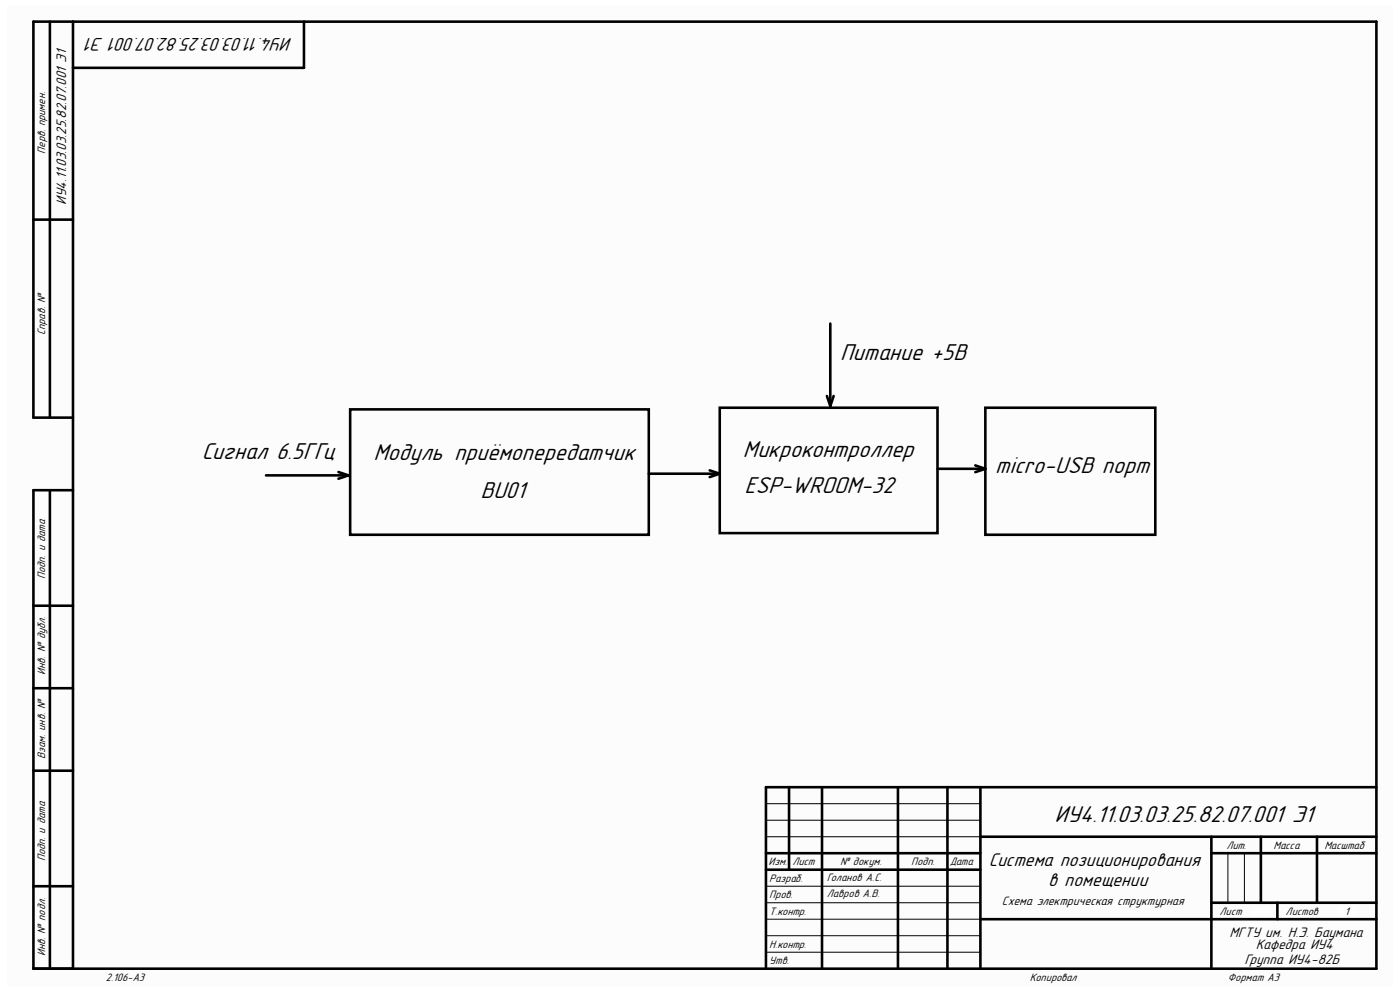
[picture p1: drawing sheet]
<svg xmlns="http://www.w3.org/2000/svg" width="297mm" height="210mm" viewBox="0 0 297 210" stroke-linecap="round" stroke-linejoin="round" font-family="sans-serif">
<defs><g id="words">
<g font-size="5.1">
<text x="178.2" y="76.3">Питание +5В</text>
<text x="42.8" y="97.3">Сигнал 6.5ГГц</text>
<text x="79.2" y="97.6">Модуль приёмопередатчик</text>
<text x="157.6" y="96.9">Микроконтроллер</text>
<text x="211.2" y="100.4">micro-USB порт</text>
<text x="101.9" y="105.7">BU01</text>
<text x="157.9" y="104.6">ESP-WROOM-32</text>
<text x="223.7" y="174.3">ИУ4.11.03.03.25.82.07.001 Э1</text>
</g>
<g font-size="4.1">
<text x="62.1" y="8.1" transform="rotate(-180 62.1 8.1)">ИУ4.11.03.03.25.82.07.001 Э1</text>
<text x="209.8" y="183.7">Система позиционирования</text>
<text x="222.3" y="188">в помещении</text>
</g>
<g font-size="3.1">
<text x="14" y="43.4" transform="rotate(-90 14 43.4)">ИУ4.11.03.03.25.82.07.001 Э1</text>
<text x="260.9" y="198.8">МГТУ им. Н.Э. Баумана</text>
<text x="266.4" y="201.3">Кафедра ИУ4</text>
<text x="264" y="204.4">Группа ИУ4-82Б</text>
</g>
<text font-size="2.7" x="212.6" y="192.1">Схема электрическая структурная</text>
<g font-size="2.4">
<text x="9.6" y="32.6" transform="rotate(-90 9.6 32.6)">Перв. примен.</text>
<text x="9.6" y="71.1" transform="rotate(-90 9.6 71.1)">Справ. №</text>
<text x="9.6" y="122.9" transform="rotate(-90 9.6 122.9)">Подп. и дата</text>
<text x="9.6" y="143.2" transform="rotate(-90 9.6 143.2)">Инв. № дубл.</text>
<text x="9.6" y="161" transform="rotate(-90 9.6 161)">Взам. инв. №</text>
<text x="9.6" y="182.8" transform="rotate(-90 9.6 182.8)">Подп. и дата</text>
<text x="163" y="183.5">Изм.</text>
<text x="168.1" y="183.5">Лист</text>
<text x="178.2" y="183.5">№ докум.</text>
<text x="193.3" y="183.5">Подп.</text>
<text x="201.5" y="183.5">Дата</text>
<text x="260.2" y="180">Лит.</text>
<text x="270.2" y="180">Масса</text>
<text x="281" y="180">Масштаб</text>
<text x="163.2" y="190.5">Пров.</text>
<text x="163.2" y="187">Разраб.</text>
<text x="175.4" y="186.9">Голанов А.С.</text>
<text x="175.4" y="190.3">Лавров А.В.</text>
<text x="163.2" y="194.1">Т.контр.</text>
<text x="258.7" y="194.1">Лист</text>
<text x="272.8" y="194.1">Листов</text>
<text x="285" y="194.1">31</text>
<text x="9.6" y="202.9" transform="rotate(-90 9.6 202.9)">Инв. № подл.</text>
<text x="163.2" y="201">Н.контр.</text>
<text x="22.5" y="208">2.106-A3</text>
<text x="163.2" y="204.6">Утв.</text>
<text x="218.5" y="208">Копировал</text>
<text x="260.5" y="208">Формат А3</text>
</g>
</g></defs>
<path d="M1.5 1.1h294v207.9h-294z" fill-rule="evenodd" fill="#fcfcfc"/>
<g fill="none" stroke="#000" stroke-width=".55">
<path d="M10.6 4.6v84M15.5 4.6v200.9M64.5 4.6v9.8h-49M7.1 46.6h8.4M15.5 88.6h-8.4v-84h284.9v200.9h-284.9v-101.5h8.4M10.6 104v101.5M7.1 128.5h8.4M7.1 146h8.4M7.1 163.5h8.4M167.4 167v17.5M174.4 167v38.5M190.5 167v38.5"/>
<path d="M201 167v38.5M208 177.5h84M208 167v38.5M257 177.5v28M267.5 177.5v14M279.4 177.5v14M292 167h-129.5v38.5M7.1 188h8.4M162.5 181h45.5M162.5 184.5h45.5M208 195h84M257 181h35"/>
<path d="M257 191.5h35M271 191.5v3.5"/>
</g>
<path d="M162.5 177.5h45.5M162.5 174h45.5M162.5 170.5h45.5M162.5 198.5h45.5M162.5 195h45.5M162.5 191.5h45.5M162.5 188h45.5M260.5 181v10.5M264 181v10.5M162.5 202h45.5" fill="none" stroke="#000" stroke-width=".21"/>
<path d="M265.7 192.2h3.6v2.1h-3.6z" fill-rule="evenodd" fill="#fefefe"/>
<path d="M265.7 192.2h3.6v2.1h-3.6z" fill="none" stroke="#fefefe" stroke-width=".21"/>
<path d="M284 192.2h3.5v2.1h-3.5z" fill-rule="evenodd" fill="#fefefe"/>
<path d="M284 192.2h3.5v2.1h-3.5z" fill="none" stroke="#fefefe" stroke-width=".21"/>
<g fill="none" stroke="#000" stroke-width=".55">
<path d="M176.1 68.6v17.5M74.3 86.8h63.3v26.6h-63.3zM150.6 99.8l2.1 .7M152.7 86.5h46.2v26.6h-46.2zM175.4 84l.7 2.1M176.9 84l-.8 2.1M198.9 99.5h10.1M206.9 98.7l2.1 .8M209 86.5h36.1v26.9h-36.1zM209 99.5l-2.1 .7M56.4 100.8h17.5M71.8 100.1l2.1 .7"/>
<path d="M73.9 100.8l-2.1 .8M137.6 100.5h15.1M152.7 100.5l-2.1 .7"/>
</g>
<use href="#words"/>
</svg>
